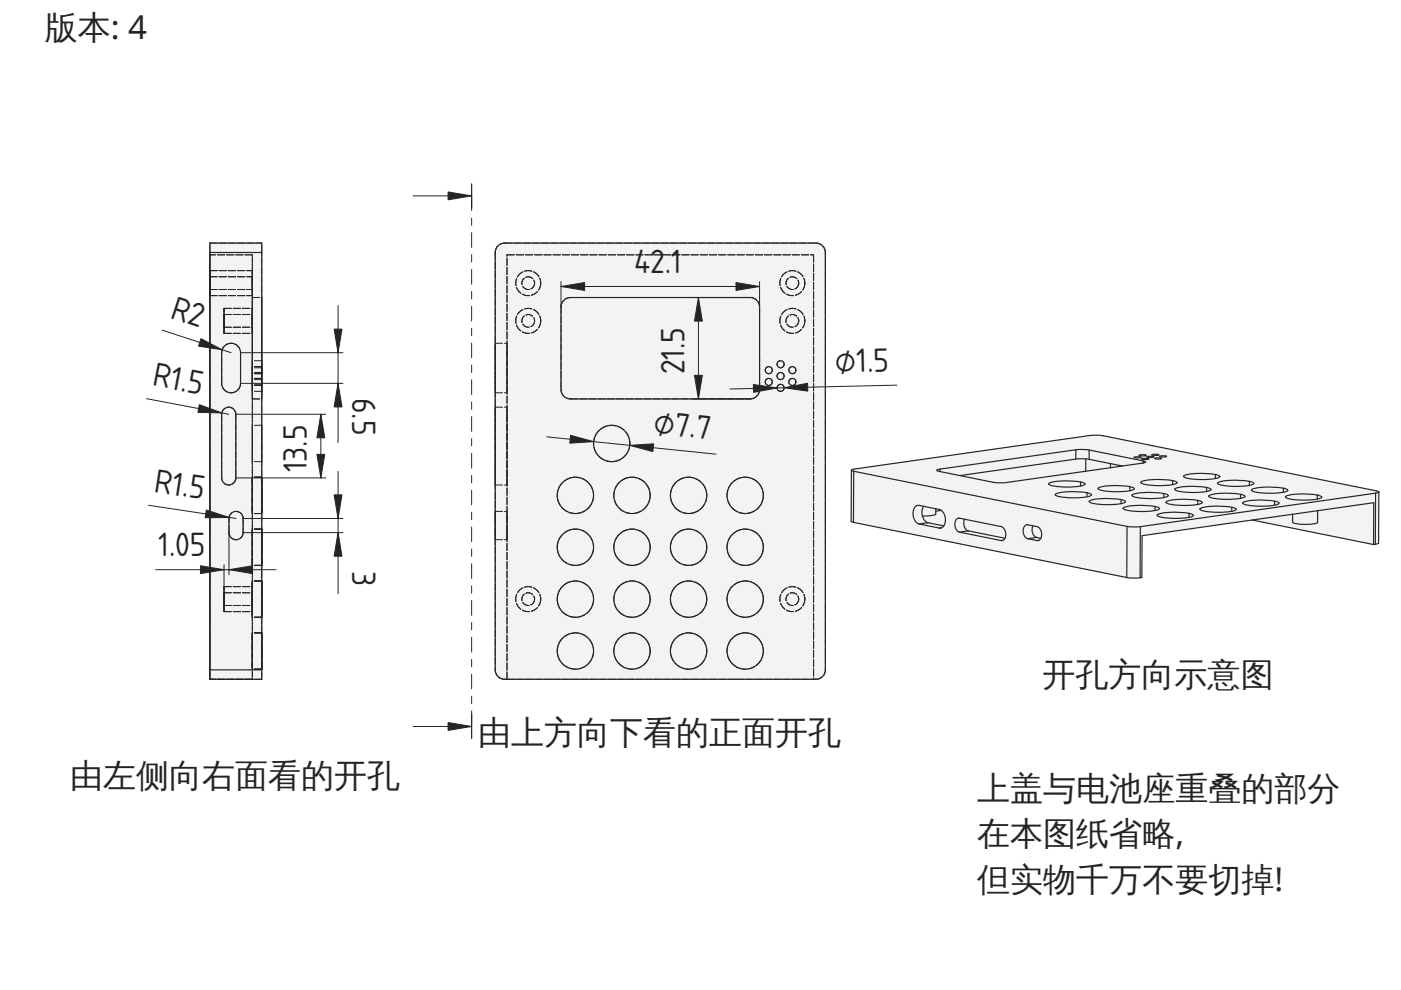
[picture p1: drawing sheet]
<svg xmlns="http://www.w3.org/2000/svg" width="297mm" height="210mm" viewBox="0 0 297 210" stroke-linecap="round" stroke-linejoin="round" font-family="sans-serif">
<defs><g id="words">
<g font-size="7" fill="#212529">
<text x="9.5" y="8.2">版本: 4</text>
<text x="221" y="145.5">开孔方向示意图</text>
<text x="101.3" y="157.6">由上方向下看的正面开孔</text>
<text x="14.8" y="166.9">由左侧向右面看的开孔</text>
<text x="207.2" y="169.6">上盖与电池座重叠的部分</text>
<text x="207.2" y="179.2">在本图纸省略,</text>
<text x="207.2" y="188.8">但实物千万不要切掉!</text>
</g>
<g font-size="6.7" fill="#212529">
<text x="134.5" y="57.8">42.1</text>
<text x="35.8" y="67.4" transform="rotate(18 35.8 67.4)">R2</text>
<text x="32.1" y="81.7" transform="rotate(11 32.1 81.7)">R1.5</text>
<text x="145.1" y="79.4" transform="rotate(-90 145.1 79.4)">21.5</text>
<text x="177.1" y="79" transform="rotate(-1 177.1 79)">⌀1.5</text>
<text x="74.6" y="84.4" transform="rotate(90 74.6 84.4)">6.5</text>
<text x="138.4" y="91.9" transform="rotate(6 138.4 91.9)">⌀7.7</text>
<text x="65.1" y="100.2" transform="rotate(-90 65.1 100.2)">13.5</text>
<text x="32.5" y="104.3" transform="rotate(9 32.5 104.3)">R1.5</text>
<text x="33.6" y="117.8">1.05</text>
<text x="74.6" y="121.1" transform="rotate(90 74.6 121.1)">3</text>
</g>
</g></defs>
<g fill="#f1f3f5">
<path d="M105.6 52.1l.9-.5 .5-.1h66a2 2 0 0 1 2 2v88.5a2 2 0 0 1-2 2h-66a2 2 0 0 1-2-2v-88.5l.1-.5z" fill-rule="evenodd"/>
<path d="M119.5 63.7l.9-.5 .5-.1h38.1a2 2 0 0 1 2 2v17.5a2 2 0 0 1-2 2h-38.1a2 2 0 0 1-2-2v-17.5l.1-.6z" fill-rule="evenodd"/>
<circle cx="122" cy="116" r="3.9"/>
<circle cx="122" cy="138" r="3.9"/>
<circle cx="158" cy="116" r="3.9"/>
<circle cx="122" cy="105" r="3.9"/>
<circle cx="146" cy="138" r="3.9"/>
<circle cx="129.7" cy="94" r="3.9"/>
<circle cx="146" cy="127" r="3.9"/>
<circle cx="158" cy="105" r="3.9"/>
<circle cx="134" cy="105" r="3.9"/>
<circle cx="146" cy="116" r="3.9"/>
<circle cx="134" cy="138" r="3.9"/>
<circle cx="146" cy="105" r="3.9"/>
<circle cx="134" cy="116" r="3.9"/>
<circle cx="134" cy="127" r="3.9"/>
<circle cx="122" cy="127" r="3.9"/>
<circle cx="158" cy="127" r="3.9"/>
<circle cx="158" cy="138" r="3.9"/>
<circle cx="163" cy="78.5" r=".75"/>
<circle cx="163" cy="81" r=".75"/>
<circle cx="165.5" cy="77.2" r=".75"/>
<circle cx="165.5" cy="82.2" r=".75"/>
<circle cx="168" cy="81" r=".75"/>
<circle cx="168" cy="78.5" r=".75"/>
<circle cx="165.5" cy="79.7" r=".75"/>
</g>
<g fill="none" stroke="#212529" stroke-width=".25">
<path d="M105.6 52.1l.9-.5 .5-.1h66a2 2 0 0 1 2 2v88.5a2 2 0 0 1-2 2h-66a2 2 0 0 1-2-2v-88.5l.1-.5zM119.5 63.7l.9-.5 .5-.1h38.1a2 2 0 0 1 2 2v17.5a2 2 0 0 1-2 2h-38.1a2 2 0 0 1-2-2v-17.5l.1-.6z"/>
<circle cx="163" cy="78.5" r=".75"/>
<circle cx="165.5" cy="79.7" r=".75"/>
<circle cx="165.5" cy="77.2" r=".75"/>
<circle cx="168" cy="78.5" r=".75"/>
<circle cx="129.7" cy="94" r="3.9"/>
<circle cx="163" cy="81" r=".75"/>
<circle cx="165.5" cy="82.2" r=".75"/>
<circle cx="168" cy="81" r=".75"/>
<circle cx="122" cy="116" r="3.9"/>
<circle cx="122" cy="105" r="3.9"/>
<circle cx="134" cy="116" r="3.9"/>
<circle cx="134" cy="105" r="3.9"/>
<circle cx="146" cy="116" r="3.9"/>
<circle cx="146" cy="105" r="3.9"/>
<circle cx="158" cy="116" r="3.9"/>
<circle cx="158" cy="105" r="3.9"/>
<circle cx="122" cy="127" r="3.9"/>
<circle cx="122" cy="138" r="3.9"/>
<circle cx="134" cy="138" r="3.9"/>
<circle cx="134" cy="127" r="3.9"/>
<circle cx="146" cy="127" r="3.9"/>
<circle cx="146" cy="138" r="3.9"/>
<circle cx="158" cy="138" r="3.9"/>
<circle cx="158" cy="127" r="3.9"/>
</g>
<g fill="none" stroke="#212529" stroke-width=".21" stroke-dasharray="1.6 .4">
<path d="M105 53.5a2 2 0 0 1 2-2M105 53.5v88.5M107 51.5h66M107.5 54h65M172.5 54v90M175 53.5a2 2 0 0 0-2-2M175 53.5v88.5M105 74.8v6.5M105 74.8v-2M105 72.8v2M105 72.8h2.5M107.5 74.8v-2"/>
<path d="M107.5 72.8v2M107.5 74.8v6.5M118.9 65.1v17.5M118.9 65.1a2 2 0 0 1 2-2M159 63.1h-38.1M159 63.1a2 2 0 0 1 2 2M105 81.3v2M105 83.3v-2M105 81.3v-6.5M105 87.8v13.5M105 87.8v-1.5M105 86.3v1.5"/>
<path d="M105 86.3h2.5M105 83.3h2.5M107.5 87.8v-1.5M107.5 86.3v1.5M107.5 87.8v13.5M107.5 81.3v-6.5M107.5 81.3v2M107.5 83.3v-2M118.9 82.6a2 2 0 0 0 2 2M120.9 84.6h38.1M159 84.6a2 2 0 0 0 2-2M161 82.6v-17.5"/>
<path d="M105 109.9v3M105 112.9v1.5M105 114.4v-1.5M105 112.9v-3M105 109.9v-1.5M105 108.4v1.5M105 101.3v1.5M105 102.8v-1.5M105 101.3v-13.5M105 102.8h2.5M105 108.4h2.5M105 114.4h2.5"/>
<path d="M107.5 101.3v-13.5M107.5 101.3v1.5M107.5 102.8v-1.5M107.5 112.9v-3M107.5 109.9v-1.5M107.5 108.4v1.5M107.5 109.9v3M107.5 112.9v1.5M107.5 114.4v-1.5M107 144h.5M107 144a2 2 0 0 1-2-2M107.5 144h65"/>
<path d="M107.5 144v-90M172.5 144h.5M173 144a2 2 0 0 0 2-2"/>
<circle cx="112" cy="68" r="2.65"/>
<circle cx="112" cy="60" r="2.65"/>
<circle cx="112" cy="68" r="1.35"/>
<circle cx="112" cy="60" r="1.35"/>
<circle cx="163" cy="78.5" r=".75"/>
<circle cx="165.5" cy="79.7" r=".75"/>
<circle cx="165.5" cy="77.2" r=".75"/>
<circle cx="168" cy="68" r="2.65"/>
<circle cx="168" cy="60" r="2.65"/>
<circle cx="168" cy="68" r="1.35"/>
<circle cx="168" cy="60" r="1.35"/>
<circle cx="168" cy="78.5" r=".75"/>
<circle cx="129.7" cy="94" r="3.9"/>
<circle cx="163" cy="81" r=".75"/>
<circle cx="165.5" cy="82.2" r=".75"/>
<circle cx="168" cy="81" r=".75"/>
<circle cx="122" cy="116" r="3.9"/>
<circle cx="122" cy="105" r="3.9"/>
<circle cx="134" cy="116" r="3.9"/>
<circle cx="134" cy="105" r="3.9"/>
<circle cx="146" cy="116" r="3.9"/>
<circle cx="146" cy="105" r="3.9"/>
<circle cx="158" cy="116" r="3.9"/>
<circle cx="158" cy="105" r="3.9"/>
<circle cx="112" cy="127" r="2.65"/>
<circle cx="112" cy="127" r="1.35"/>
<circle cx="122" cy="127" r="3.9"/>
<circle cx="122" cy="138" r="3.9"/>
<circle cx="134" cy="138" r="3.9"/>
<circle cx="134" cy="127" r="3.9"/>
<circle cx="146" cy="127" r="3.9"/>
<circle cx="146" cy="138" r="3.9"/>
<circle cx="158" cy="138" r="3.9"/>
<circle cx="158" cy="127" r="3.9"/>
<circle cx="168" cy="127" r="2.65"/>
<circle cx="168" cy="127" r="1.35"/>
</g>
<path d="M100 41.5v112.5" fill="none" stroke="#212529" stroke-width=".21" stroke-dasharray="3.1 1.6 1.6 1.6"/>
<path d="M87.5 41.5h7.5M118.9 59.7v5.4M161 59.7v5.4M118.9 60.7h42.1M147 63.1h12M148.1 63.1v21.5M115.9 92.6l35.9 3.7M147 84.6h12M190.1 81.7l-35.4 .8M87.5 154h7.5" fill="none" stroke="#212529" stroke-width=".21"/>
<g fill="#212529" stroke="#212529" stroke-width=".21">
<path d="M95 40.7l5 .8-5 .9z"/>
<path d="M95 153.2l5 .8-5 .9z"/>
<path d="M133.5 94.4l5.1-.3-.2 1.7z"/>
<path d="M121 92.3l4.9 1.3-5.1 .4z"/>
<path d="M166.2 82.2l5-.9 .1 1.6z"/>
<path d="M159.7 81.5l5 .7-4.9 1z"/>
<path d="M148.1 63.1l.8 5h-1.7z"/>
<path d="M147.2 79.6h1.7l-.8 5z"/>
<path d="M156 59.9l5 .8-5 .9z"/>
<path d="M118.9 60.7l5-.8v1.7z"/>
</g>
<path d="M100 39v5M100 151.5v5" fill="none" stroke="#212529" stroke-width=".26"/>
<g fill="#f1f3f5">
<path d="M44.5 51.5h11v92.5h-11z" fill-rule="evenodd"/>
<path d="M44.5 53.5h11v88.5h-11z" fill-rule="evenodd"/>
<path d="M47.6 86.6a1.5 1.5 0 0 1 1.6-.1 1.5 1.5 0 0 1 .8 1.3v13.5a1.5 1.5 0 0 1-1.5 1.5 1.5 1.5 0 0 1-1.5-1.5v-13.5l.1-.4z" fill-rule="evenodd"/>
<path d="M47.6 73.4a2 2 0 0 1 2.2-.5 2 2 0 0 1 1.2 1.9v6.5a2 2 0 0 1-2 2 2 2 0 0 1-2-2v-6.5l.1-.6z" fill-rule="evenodd"/>
<path d="M44.5 51.5h11v2h-11z" fill-rule="evenodd"/>
<path d="M44.5 142h11v2h-11z" fill-rule="evenodd"/>
<path d="M48.8 109a1.5 1.5 0 0 1 1.7-.5 1.5 1.5 0 0 1 1 1.4v3a1.5 1.5 0 0 1-1.5 1.5 1.5 1.5 0 0 1-1.5-1.5v-3z" fill-rule="evenodd"/>
</g>
<path d="M44.5 51.5h11v92.5h-11zM44.5 53.5h11M47.6 73.4a2 2 0 0 1 2.2-.5 2 2 0 0 1 1.2 1.9v6.5a2 2 0 0 1-2 2 2 2 0 0 1-2-2v-6.5l.1-.6zM47.3 86.9a1.5 1.5 0 0 1 1.7-.5 1.5 1.5 0 0 1 1 1.4v13.5a1.5 1.5 0 0 1-1.5 1.5 1.5 1.5 0 0 1-1.5-1.5v-13.5zM48.8 109a1.5 1.5 0 0 1 1.7-.5 1.5 1.5 0 0 1 1 1.4v3a1.5 1.5 0 0 1-1.5 1.5 1.5 1.5 0 0 1-1.5-1.5v-3zM44.5 142h11" fill="none" stroke="#212529" stroke-width=".25"/>
<g fill="none" stroke="#212529" stroke-width=".21" stroke-dasharray="1.6 .4">
<path d="M44.5 53.5v-2M44.5 53.5v88.5M44.5 54v90M44.5 51.5h11M44.5 57.4v5.3M44.5 58.7v2.7M44.5 57.4h9M44.5 58.7h9M53.5 54h-9M53.5 54v90M53.5 57.4v5.3M53.5 58.7v2.7"/>
<path d="M55.5 53.5v-2M44.5 60v-2.6M44.5 62.7v-2.7M44.5 60v-1.3M44.5 61.4v-1.4M44.5 62.7h9M44.5 61.4h9M47 74.8a2 2 0 0 1 2-2 2 2 0 0 1 2 2M47.5 68v-2.6M47.5 65.4v5.3M47.5 70.7v-2.7M47.5 68v-1.3"/>
<path d="M47.5 66.7v2.7M47.5 69.4v-1.4M47.5 70.7h6M47.5 65.4h6M47.5 69.4h6M47.5 66.7h6M51 74.8v6.5M53.5 65.1v17.5M53.5 65.1v-2M53.5 63.1v2M53.5 68v-2.6M53.5 65.4v5.3"/>
<path d="M53.5 70.7v-2.7M53.5 60v-2.6M53.5 62.7v-2.7M53.5 79.7v-.7M53.5 79v1.5M53.5 78.5v-.8M53.5 77.7v1.5M53.5 79.2v-.7M53.5 77.2v-.7M53.5 76.5v1.5M53.5 78v-.8M53.5 63.1h2"/>
<path d="M53.5 68v-1.3M53.5 66.7v2.7M53.5 69.4v-1.4M53.5 60v-1.3M53.5 61.4v-1.4M55.5 65.1v17.5M55.5 65.1v-2M55.5 63.1v2M55.5 77.2v-.7M55.5 76.5v1.5M55.5 78v-.8M55.5 78.5v-.8"/>
<path d="M55.5 77.7v1.5M55.5 79.2v-.7M55.5 79.7v-.7M55.5 79v1.5M55.5 76.5h-2M55.5 78h-2M55.5 77.7h-2M55.5 79.2h-2M55.5 79h-2M47 87.8a1.5 1.5 0 0 1 1.5-1.5 1.5 1.5 0 0 1 1.5 1.5M47 81.3v-6.5M50 87.8v13.5"/>
<path d="M51 81.3a2 2 0 0 1-2 2 2 2 0 0 1-2-2M53.5 82.6v2M53.5 84.6v-2M53.5 82.6v-17.5M53.5 94v-3.8M53.5 90.2v7.7M53.5 97.9v-3.9M53.5 82.2v-.7M53.5 81.5v1.5M53.5 83v-.8M53.5 81v-.8M53.5 80.2v1.5"/>
<path d="M53.5 81.7v-.7M53.5 80.5v-.8M53.5 84.6h2M55.5 82.6v2M55.5 84.6v-2M55.5 82.6v-17.5M55.5 94v-3.8M55.5 90.2v7.7M55.5 97.9v-3.9M55.5 81v-.8M55.5 80.2v1.5M55.5 81.7v-.7"/>
<path d="M55.5 82.2v-.7M55.5 81.5v1.5M55.5 83v-.8M55.5 80.5v-.8M55.5 90.2h-2M55.5 97.9h-2M55.5 80.2h-2M55.5 81.7h-2M55.5 81.5h-2M55.5 83h-2M55.5 80.5h-2M47 101.3v-13.5"/>
<path d="M48.5 112.9v-3M48.5 109.9a1.5 1.5 0 0 1 1.5-1.5 1.5 1.5 0 0 1 1.5 1.5M50 101.3a1.5 1.5 0 0 1-1.5 1.5 1.5 1.5 0 0 1-1.5-1.5M51.5 109.9v3M51.5 112.9a1.5 1.5 0 0 1-1.5 1.5 1.5 1.5 0 0 1-1.5-1.5M53.5 116v-3.8M53.5 112.2v7.7M53.5 119.9v-3.9M53.5 105v-3.8M53.5 101.2v7.7M53.5 108.9v-3.9M55.5 105v-3.8"/>
<path d="M55.5 101.2v7.7M55.5 108.9v-3.9M55.5 116v-3.8M55.5 112.2v7.7M55.5 119.9v-3.9M55.5 101.2h-2M55.5 108.9h-2M55.5 112.2h-2M55.5 119.9h-2M47.5 127v-2.6M47.5 124.4v5.3M47.5 129.7v-2.7"/>
<path d="M47.5 127v-1.3M47.5 125.7v2.7M47.5 128.4v-1.4M47.5 129.7h6M47.5 124.4h6M47.5 128.4h6M47.5 125.7h6M53.5 138v-3.8M53.5 134.2v7.7M53.5 127v-2.6M53.5 124.4v5.3M53.5 129.7v-2.7"/>
<path d="M53.5 127v-3.8M53.5 123.2v7.7M53.5 130.9v-3.9M53.5 127v-1.3M53.5 125.7v2.7M53.5 128.4v-1.4M55.5 138v-3.8M55.5 134.2v7.7M55.5 127v-3.8M55.5 123.2v7.7M55.5 130.9v-3.9M55.5 134.2h-2"/>
<path d="M55.5 123.2h-2M55.5 130.9h-2M44.5 144v-2M44.5 144v-90M53.5 144h-9M53.5 144v-90M53.5 141.9v-3.9M55.5 144h-11M55.5 144v-2M55.5 142v-88.5M55.5 141.9v-3.9M55.5 141.9h-2"/>
</g>
<g fill="none" stroke="#212529" stroke-width=".21">
<path d="M34.4 70l14.6 4.8M51 74.8h21.7M71.7 64.8v29M31.1 84.5l17.4 3.3M50 87.8h19.1M51 81.3h21.7M68 87.8v13.5M71.7 99.9v26M31.5 107.1l18.5 2.8M47.5 119.7v4.7M48.5 112.9v8.9M50 101.3h19.1"/>
<path d="M51.5 109.9h21.2M51.5 112.9h21.2M33 120.8h25.5"/>
</g>
<g fill="#212529" stroke="#212529" stroke-width=".21">
<path d="M70.8 104.9h1.7l-.8 5z"/>
<path d="M71.7 112.9l.8 5h-1.7z"/>
<path d="M67.2 96.3h1.7l-.9 5z"/>
<path d="M68 87.8l.9 5h-1.7z"/>
<path d="M70.8 69.8h1.7l-.8 5z"/>
<path d="M71.7 81.3l.8 5h-1.7z"/>
<path d="M42.6 71.8l4.5 2.4-5-.8z"/>
<path d="M42.3 85.8l4.7 1.8-5-.2z"/>
<path d="M43.7 108.1l4.9 1.6-5.1 .1z"/>
<path d="M48.5 120.8l5-.8v1.6z"/>
<path d="M42.5 120l5 .8-5 .8z"/>
</g>
<g fill="#f1f3f5">
<path d="M235.4 98.3l2.6 .5-2.6 .4z"/>
<path d="M180.6 99.6l50.5-7.3h2.4l58.6 11.9 .2 .1v10.8l-1.1 .4-25.7-5.2-23.4 3.3v8.8l-2.8 .1-58.6-11.8-.2-.2z" fill-rule="evenodd"/>
<path d="M180.6 99.6l50.5-7.3h1.9l58.9 11.8 .4 .2-.6 .3-49.9 7.1h-2l-58.8-11.8-.4-.1z" fill-rule="evenodd"/>
<path d="M181 99.9l58 11.7-.1 10.9-58-11.7z" fill-rule="evenodd"/>
<path d="M198.7 99.6l30.3-4.3 1.9 .1 11.5 2.3 .5 .3-.7 .2-29.8 4.2-1.8-.1-11.5-2.4-.4-.1z" fill-rule="evenodd"/>
<path d="M241.8 111.7l49.9-7.1-.1 10.8-.4 .1 .1-8.9-49.2 7v8.8l-.4 .1z" fill-rule="evenodd"/>
<path d="M265.5 110.3l8.6-1.3v1.7a8 8 0 0 0 5.2 0l.1-2.4 11.9-1.7-.1 8.9z" fill-rule="evenodd"/>
<path d="M203.5 100.8l24.6-3.5h2.1v2.6l-16.8 2.4h-2.4z" fill-rule="evenodd"/>
<path d="M199.3 99.5l28.8-4.1v1.9l-24.6 3.5-4.2-.8z" fill-rule="evenodd"/>
<path d="M202.7 110.2l.2-.2 .5-.1 8.9 1.8a1.6 1.6 0 0 1 1 1.4 1.6 1.6 0 0 1-.9 1.5l-9-1.8a1.86 1.86 0 0 1-.7-2.6z" fill-rule="evenodd"/>
<path d="M239 111.6l2.8 .1-.1 10.8h-2.8z" fill-rule="evenodd"/>
<path d="M193.9 107.6a.91 .91 0 0 1 1-.4l3.5 .7a2.31 2.31 0 0 1 2 1.6 2.31 2.31 0 0 1-.7 2.4l-.6 .1-4.2-.9a2.48 2.48 0 0 1-1-3.5z" fill-rule="evenodd"/>
<path d="M204.5 110.1l7.8 1.6a1.86 1.86 0 0 1 .8 2.4l-7.8-1.5a1.86 1.86 0 0 1-.8-2.5z" fill-rule="evenodd"/>
<path d="M230.9 95.4l11.5 2.3v.5l-4.4 .6-7.1-1.4z" fill-rule="evenodd"/>
<path d="M274.1 109l5.3-.7-.1 2.4a8 8 0 0 1-5.2 0z" fill-rule="evenodd"/>
<path d="M217.2 111.6l.5-.3 1.3 .2a1.81 1.81 0 0 1 1.7 1 1.81 1.81 0 0 1-.3 2l-.4 .1-2.1-.4a1.86 1.86 0 0 1-.7-2.6z" fill-rule="evenodd"/>
<path d="M195.6 109.4a5.5 5.5 0 0 0 2.8-.4v-.6l1.2-.2a2.69 2.69 0 0 1 .5 3.3l-3.3-.7a1.76 1.76 0 0 1-1.2-1.4z" fill-rule="evenodd"/>
<path d="M230.2 97.3l5.2 1v.9l-5.2 .7z" fill-rule="evenodd"/>
<path d="M249.1 103.6a13.7 13.7 0 0 1 7.6 .1l.1 .1a5 5 0 0 1-3.3 .6 10.8 10.8 0 0 1-4.4-.5z" fill-rule="evenodd"/>
<path d="M251 100.9a13.7 13.7 0 0 1 7.6 0v.1a5 5 0 0 1-3.2 .7 10.8 10.8 0 0 1-4.4-.6z" fill-rule="evenodd"/>
<path d="M232.9 103.4a13.7 13.7 0 0 1 7.5 .1l.1 .1a5 5 0 0 1-3.2 .7 10.8 10.8 0 0 1-4.4-.6z" fill-rule="evenodd"/>
<path d="M256.3 105.1a13.7 13.7 0 0 1 7.6 0l.1 .1a5 5 0 0 1-3.3 .7 10.8 10.8 0 0 1-4.4-.6z" fill-rule="evenodd"/>
<path d="M238.2 107.6a13.7 13.7 0 0 1 7.6 .1v.1a5 5 0 0 1-3.2 .7 10.8 10.8 0 0 1-4.4-.6z" fill-rule="evenodd"/>
<path d="M245.4 109.1a13.7 13.7 0 0 1 7.6 .1v.1a5 5 0 0 1-3.2 .6 10.8 10.8 0 0 1-4.4-.5z" fill-rule="evenodd"/>
<path d="M247.3 106.4a13.7 13.7 0 0 1 7.5 0l.1 .1a5 5 0 0 1-3.2 .7 10.8 10.8 0 0 1-4.4-.6z" fill-rule="evenodd"/>
<path d="M231 106.2a13.7 13.7 0 0 1 7.6 .1v.1a5 5 0 0 1-3.2 .6 10.8 10.8 0 0 1-4.4-.5z" fill-rule="evenodd"/>
<path d="M240.1 104.9a13.7 13.7 0 0 1 7.5 .1l.1 .1a5 5 0 0 1-3.2 .6 10.8 10.8 0 0 1-4.4-.5z" fill-rule="evenodd"/>
<path d="M223.8 104.7a13.7 13.7 0 0 1 7.6 .1v.1a5 5 0 0 1-3.2 .6 10.8 10.8 0 0 1-4.4-.5z" fill-rule="evenodd"/>
<path d="M254.5 107.8a13.7 13.7 0 0 1 7.5 .1l.1 .1a5 5 0 0 1-3.2 .6 10.8 10.8 0 0 1-4.4-.5z" fill-rule="evenodd"/>
<path d="M265.4 103.8a13.7 13.7 0 0 1 7.6 0v.1a5 5 0 0 1-3.2 .7 10.8 10.8 0 0 1-4.4-.6z" fill-rule="evenodd"/>
<path d="M222.4 102.5a13.7 13.7 0 0 1 7.6 0v.1a5 5 0 0 1-3.2 .7 10.8 10.8 0 0 1-4.4-.6z" fill-rule="evenodd"/>
<path d="M263.6 106.5a13.7 13.7 0 0 1 7.5 .1l.1 .1a5 5 0 0 1-3.3 .6 10.8 10.8 0 0 1-4.3-.5z" fill-rule="evenodd"/>
<path d="M272.6 105.2a13.7 13.7 0 0 1 7.6 .1v.1a5 5 0 0 1-3.2 .6 10.8 10.8 0 0 1-4.4-.5z" fill-rule="evenodd"/>
<path d="M241.9 102.2a13.7 13.7 0 0 1 7.6 0l.1 .1a5 5 0 0 1-3.3 .7 10.8 10.8 0 0 1-4.4-.6z" fill-rule="evenodd"/>
<path d="M258.2 102.3a13.7 13.7 0 0 1 7.6 .1v.1a5 5 0 0 1-3.2 .6 10.8 10.8 0 0 1-4.4-.5z" fill-rule="evenodd"/>
<path d="M291.7 104.6l.6-.3v10.8l-.7 .3z" fill-rule="evenodd"/>
<path d="M251 100.9a15 15 0 0 1 6.7-.3v.9a15 15 0 0 1-6.7-.4z" fill-rule="evenodd"/>
<path d="M249.1 103.6a15 15 0 0 1 6.7-.2v.8a15 15 0 0 1-6.7-.3z" fill-rule="evenodd"/>
<path d="M245.4 109.1a15 15 0 0 1 6.7-.3v.9a15 15 0 0 1-6.7-.3z" fill-rule="evenodd"/>
<path d="M232.9 103.4a15 15 0 0 1 6.7-.2l-.1 .8a15 15 0 0 1-6.6-.3z" fill-rule="evenodd"/>
<path d="M223.8 104.7a15 15 0 0 1 6.7-.2v.8a15 15 0 0 1-6.7-.3z" fill-rule="evenodd"/>
<path d="M247.3 106.4a15 15 0 0 1 6.7-.3v.9a15 15 0 0 1-6.7-.4z" fill-rule="evenodd"/>
<path d="M263.6 106.5a15 15 0 0 1 6.6-.2v.8a15 15 0 0 1-6.6-.3z" fill-rule="evenodd"/>
<path d="M238.2 107.6a15 15 0 0 1 6.7-.2v.8a15 15 0 0 1-6.7-.3z" fill-rule="evenodd"/>
<path d="M231 106.2a15 15 0 0 1 6.7-.3v.9a15 15 0 0 1-6.7-.3z" fill-rule="evenodd"/>
<path d="M222.4 102.5a15 15 0 0 1 6.7-.3v.9a15 15 0 0 1-6.7-.4z" fill-rule="evenodd"/>
<path d="M254.5 107.8a15 15 0 0 1 6.7-.2v.8a15 15 0 0 1-6.7-.3z" fill-rule="evenodd"/>
<path d="M240.1 104.9a15 15 0 0 1 6.7-.3l-.1 .9a15 15 0 0 1-6.6-.3z" fill-rule="evenodd"/>
<path d="M256.3 105.1a15 15 0 0 1 6.7-.3v.9a15 15 0 0 1-6.7-.4z" fill-rule="evenodd"/>
<path d="M272.6 105.2a15 15 0 0 1 6.7-.2v.8a15 15 0 0 1-6.7-.3z" fill-rule="evenodd"/>
<path d="M265.4 103.8a15 15 0 0 1 6.7-.3v.9a15 15 0 0 1-6.7-.4z" fill-rule="evenodd"/>
<path d="M241.9 102.2a15 15 0 0 1 6.7-.3v.9a15 15 0 0 1-6.7-.4z" fill-rule="evenodd"/>
<path d="M258.2 102.3a15 15 0 0 1 6.7-.2v.8a15 15 0 0 1-6.7-.3z" fill-rule="evenodd"/>
<path d="M193.9 107.6a.91 .91 0 0 1 1-.4l.9 .1a2.49 2.49 0 0 0 1 3.5l-1.9 .3a2.48 2.48 0 0 1-1-3.5z" fill-rule="evenodd"/>
<path d="M228.1 95.4h2.8v2l-2.8-.1z" fill-rule="evenodd"/>
<path d="M203.4 112.8l1.9-.2 7.8 1.5a.78 .78 0 0 1-.8 .5z" fill-rule="evenodd"/>
<path d="M202.7 110.2l.5-.3 1.3 .2a1.86 1.86 0 0 0 .8 2.5l-1.9 .2a1.86 1.86 0 0 1-.7-2.6z" fill-rule="evenodd"/>
<path d="M217.2 111.6l.5-.3 1.3 .2a1.86 1.86 0 0 0 .8 2.5l-1.9 .2a1.86 1.86 0 0 1-.7-2.6z" fill-rule="evenodd"/>
<path d="M180.5 99.7l.5 .2-.1 10.9-.4-.3z" fill-rule="evenodd"/>
<path d="M195.8 107.3l2.6 .6v1.1a5.5 5.5 0 0 1-2.8 .4l-.1-1.3z" fill-rule="evenodd"/>
<path d="M219 111.5a1.8 1.8 0 0 1 1.7 2.6 1.8 1.8 0 0 1-1.7-2.6z" fill-rule="evenodd"/>
<path d="M194.9 111.1l1.9-.3 3.3 .7a.98 .98 0 0 1-1 .5z" fill-rule="evenodd"/>
<path d="M217.9 114.2l1.9-.2 .9 .1a.78 .78 0 0 1-.8 .5z" fill-rule="evenodd"/>
<path d="M255.8 103.4l.9 .3v.2l-.9 .3z" fill-rule="evenodd"/>
<path d="M263 104.8l.9 .3v.3l-.9 .3z" fill-rule="evenodd"/>
<path d="M272.1 103.5l.9 .3v.3l-.9 .3z" fill-rule="evenodd"/>
<path d="M248.6 101.9l.9 .3v.2l-.9 .4z" fill-rule="evenodd"/>
<path d="M264.9 102.1l.9 .3v.2l-.9 .3z" fill-rule="evenodd"/>
<path d="M246.8 104.6l.8 .4v.2l-.9 .3z" fill-rule="evenodd"/>
<path d="M237.7 105.9l.9 .4v.2l-.9 .3z" fill-rule="evenodd"/>
<path d="M239.6 103.2l.8 .3v.2l-.9 .3z" fill-rule="evenodd"/>
<path d="M254 106.1l.8 .3v.2l-.8 .4z" fill-rule="evenodd"/>
<path d="M261.2 107.6l.8 .3v.2l-.8 .3z" fill-rule="evenodd"/>
<path d="M244.9 107.4l.9 .3v.2l-.9 .3z" fill-rule="evenodd"/>
<path d="M230.5 104.5l.9 .3v.2l-.9 .3z" fill-rule="evenodd"/>
<path d="M252.1 108.8l.9 .4v.2l-.9 .3z" fill-rule="evenodd"/>
<path d="M229.1 102.2l.9 .3v.2l-.9 .4z" fill-rule="evenodd"/>
<path d="M279.3 105l.9 .3v.2l-.9 .3z" fill-rule="evenodd"/>
<path d="M270.2 106.3l.9 .3v.2l-.9 .3z" fill-rule="evenodd"/>
<path d="M257.7 100.6l.9 .3v.3l-.9 .3z" fill-rule="evenodd"/>
<path d="M198.4 107.9l1.2 .3-1.2 .2z" fill-rule="evenodd"/>
<path d="M245.8 96.8l.8-.2 .7 .2-.7 .1z" fill-rule="evenodd"/>
<path d="M242.1 97.3l.7-.1 .8 .1-.8 .1z" fill-rule="evenodd"/>
<path d="M243.1 96.9l.8-.2 .7 .2-.7 .1z" fill-rule="evenodd"/>
<path d="M244.8 97.2l.8-.1 .7 .1-.7 .1z" fill-rule="evenodd"/>
<path d="M240.4 97l.8-.2 .7 .2-.7 .1z" fill-rule="evenodd"/>
<path d="M244.2 96.4l.8-.1 .7 .1-.7 .2z" fill-rule="evenodd"/>
<path d="M241.5 96.5l.8-.1 .7 .1-.7 .2z" fill-rule="evenodd"/>
<path d="M245.8 96.8l1.4-.1v.2h-.3z" fill-rule="evenodd"/>
<path d="M241.5 96.5l1.1-.1 .2 .1v.1z" fill-rule="evenodd"/>
<path d="M242.1 97.3l1-.1h.3v.2z" fill-rule="evenodd"/>
<path d="M243.1 96.9l1.3-.1v.2h-.2z" fill-rule="evenodd"/>
<path d="M244.8 97.2l1.3-.1v.2h-.3z" fill-rule="evenodd"/>
<path d="M244.2 96.4h1.3v.1l-.2 .1z" fill-rule="evenodd"/>
<path d="M240.4 97l1.3-.1v.2h-.2z" fill-rule="evenodd"/>
<path d="M198.7 99.6l.6-.1v.5l-.6-.2z" fill-rule="evenodd"/>
<path d="M242.4 97.7l.5 .3-.5 .2z" fill-rule="evenodd"/>
<path d="M243.4 97.2l.2 .1-.2 .1z" fill-rule="evenodd"/>
<path d="M241.7 96.9l.2 .1-.2 .1z" fill-rule="evenodd"/>
<path d="M244.4 96.8l.2 .1-.2 .1z" fill-rule="evenodd"/>
<path d="M246.1 97.1l.2 .1-.2 .1z" fill-rule="evenodd"/>
<path d="M245.5 96.4h.2l-.2 .1z" fill-rule="evenodd"/>
<path d="M247.2 96.7l.1 .1-.1 .1z" fill-rule="evenodd"/>
<path d="M242.8 96.5h.2l-.2 .1z" fill-rule="evenodd"/>
<path d="M199.1 112l.6-.1z" fill-rule="evenodd"/>
<path d="M212.3 114.6l.4-.1z" fill-rule="evenodd"/>
<path d="M219.9 114.6h.4z" fill-rule="evenodd"/>
</g>
<g fill="none" stroke="#212529" stroke-width=".25">
<path d="M180.5 99.7v10.8l.4 .3M180.5 99.7l.5 .2M180.5 99.7l.7-.3 49.9-7.1h1.9l58.9 11.8 .4 .2M181 99.9l58 11.7M181 99.9l-.1 10.9M199.3 99.5v.5M228.1 97.3l2.8 .1M228.1 97.3l-24.6 3.5M228.1 95.4h2.8M228.1 95.4l-28.8 4.1M228.1 95.4v1.9M230.2 97.3v2.6"/>
<path d="M230.9 97.4l7.1 1.4M230.9 95.4l11.5 2.3M230.9 95.4v2M235.4 98.3v.9M240.4 97l.8-.2 .7 .2-.7 .1zM241.5 96.5l.8-.1 .7 .1-.8 .2zM241.7 96.9v.2M242.1 97.3l.7-.1 .8 .1-.8 .1zM242.4 97.7l.5 .3-.7 .2-29.8 4.2-1.8-.1-11.5-2.4-.5-.2 .7-.2M242.4 97.7v.5M242.8 96.5v.1M243.1 96.9l.8-.2 .7 .2-.7 .1z"/>
<path d="M243.4 97.2v.2M244.2 96.4l.8-.1 .7 .1-.8 .2zM244.4 96.8v.2M244.8 97.2l.8-.1 .7 .1-.8 .1zM245.5 96.4v.1M245.8 96.8l.8-.2 .7 .2-.7 .1zM246.1 97.1v.2M247.2 96.7v.2M180.9 110.8l58 11.7M194.9 111.1a2.41 2.41 0 0 1-.7-3.8l.7-.1 4.3 .8a2.41 2.41 0 0 1 .6 3.8l-.7 .2M194.9 111.1l4.2 .9M195.8 107.3a2.49 2.49 0 0 0 1 3.5"/>
<path d="M196.8 110.8l3.3 .7M196.8 110.8l-1.9 .3M198.4 107.9v1.1a5.5 5.5 0 0 1-2.8 .4M199.6 108.2l-1.2 .2M199.7 111.9l-.6 .1M203.4 112.8a1.71 1.71 0 0 1-.2-2.9l9.1 1.8a1.71 1.71 0 0 1 .2 2.9h-.2M203.4 112.8l8.9 1.8M204.5 110.1a1.86 1.86 0 0 0 .8 2.5M205.3 112.6l7.8 1.5M205.3 112.6l-1.9 .2M212.7 114.5l-.4 .1M217.9 114.2a1.71 1.71 0 0 1-.2-2.9l2.2 .4a1.71 1.71 0 0 1 .2 2.9h-.2"/>
<path d="M217.9 114.2l2 .4M219 111.5a1.86 1.86 0 0 0 .8 2.5M219.8 114l.9 .1M219.8 114l-1.9 .2M220.3 114.6h-.4M222.4 102.5a13.7 13.7 0 0 1 7.6 0v.1a4.5 4.5 0 0 1-2.9 .7l-3.3-.2a1.85 1.85 0 0 1-1.5-.5zM223.8 104.7a13.7 13.7 0 0 1 7.6 .1v.1a4.5 4.5 0 0 1-2.9 .6l-3.3-.1a1.85 1.85 0 0 1-1.5-.5zM229.1 102.2v.9M230.5 104.5v.8M231 106.2a13.7 13.7 0 0 1 7.6 .1v.1a4.5 4.5 0 0 1-2.9 .6l-3.3-.2a1.85 1.85 0 0 1-1.5-.5zM232.9 103.4a13.7 13.7 0 0 1 7.5 .1l.1 .1a4.5 4.5 0 0 1-3 .6l-3.3-.1a1.85 1.85 0 0 1-1.4-.5zM237.7 105.9v.9"/>
<path d="M238.2 107.6a13.7 13.7 0 0 1 7.6 .1v.1a4.5 4.5 0 0 1-2.9 .6l-3.3-.1a1.85 1.85 0 0 1-1.5-.5zM239 111.6l2.8 .1M239 111.6l-.1 10.9M239.6 103.2l-.1 .8M240.1 104.9a13.7 13.7 0 0 1 7.5 .1l.1 .1a4.5 4.5 0 0 1-3 .6l-3.3-.1a1.85 1.85 0 0 1-1.4-.6zM241.8 111.7l-.1 10.8M241.9 102.2a13.7 13.7 0 0 1 7.6 0l.1 .1a4.5 4.5 0 0 1-3 .7l-3.3-.2a1.85 1.85 0 0 1-1.4-.5zM244.9 107.4v.8M245.4 109.1a13.7 13.7 0 0 1 7.6 .1v.1a4.5 4.5 0 0 1-2.9 .6l-3.3-.1a1.85 1.85 0 0 1-1.5-.6zM246.8 104.6l-.1 .9M247.3 106.4a13.7 13.7 0 0 1 7.5 0l.1 .1a4.5 4.5 0 0 1-3 .7l-3.3-.2a1.85 1.85 0 0 1-1.4-.5zM248.6 101.9v.9"/>
<path d="M249.1 103.6a13.7 13.7 0 0 1 7.6 .1l.1 .1a4.5 4.5 0 0 1-3 .6l-3.3-.1a1.85 1.85 0 0 1-1.4-.6zM251 100.9a13.7 13.7 0 0 1 7.6 0v.1a4.5 4.5 0 0 1-2.9 .7l-3.3-.2a1.85 1.85 0 0 1-1.5-.5zM252.1 108.8v.9M254 106.1v.9M254.5 107.8a13.7 13.7 0 0 1 7.5 .1l.1 .1a4.5 4.5 0 0 1-3 .6l-3.3-.1a1.85 1.85 0 0 1-1.4-.6zM255.8 103.4v.8M256.3 105.1a13.7 13.7 0 0 1 7.6 0l.1 .1a4.5 4.5 0 0 1-3 .7l-3.3-.2a1.85 1.85 0 0 1-1.4-.5zM257.7 100.6v.9M258.2 102.3a13.7 13.7 0 0 1 7.6 .1v.1a4.5 4.5 0 0 1-2.9 .6l-3.3-.1a1.85 1.85 0 0 1-1.5-.5zM261.2 107.6v.8M263 104.8v.9M263.6 106.5a13.7 13.7 0 0 1 7.5 .1l.1 .1a4.5 4.5 0 0 1-3 .6l-3.3-.1a1.85 1.85 0 0 1-1.4-.5z"/>
<path d="M264.9 102.1v.8M265.4 103.8a13.7 13.7 0 0 1 7.6 0v.1a4.5 4.5 0 0 1-2.9 .7l-3.3-.2a1.85 1.85 0 0 1-1.5-.5zM265.5 110.3l25.7 5.2M270.2 106.3v.8M272.1 103.5v.9M272.6 105.2a13.7 13.7 0 0 1 7.6 .1v.1a4.5 4.5 0 0 1-2.9 .6l-3.3-.1a1.85 1.85 0 0 1-1.5-.5zM279.3 105v.8M279.4 108.3l-.1 2.4a8 8 0 0 1-5.2 0v-1.7M291.2 115.5l.1-8.9-49.2 7v8.8l-.4 .1M291.6 115.4l-.4 .1M291.7 104.6l-49.9 7.1M291.7 104.6l-.1 10.8"/>
<path d="M292.3 104.3v10.8l-.7 .3M292.3 104.3l-.6 .3M238.9 122.5h2.8"/>
</g>
<use href="#words"/>
</svg>
